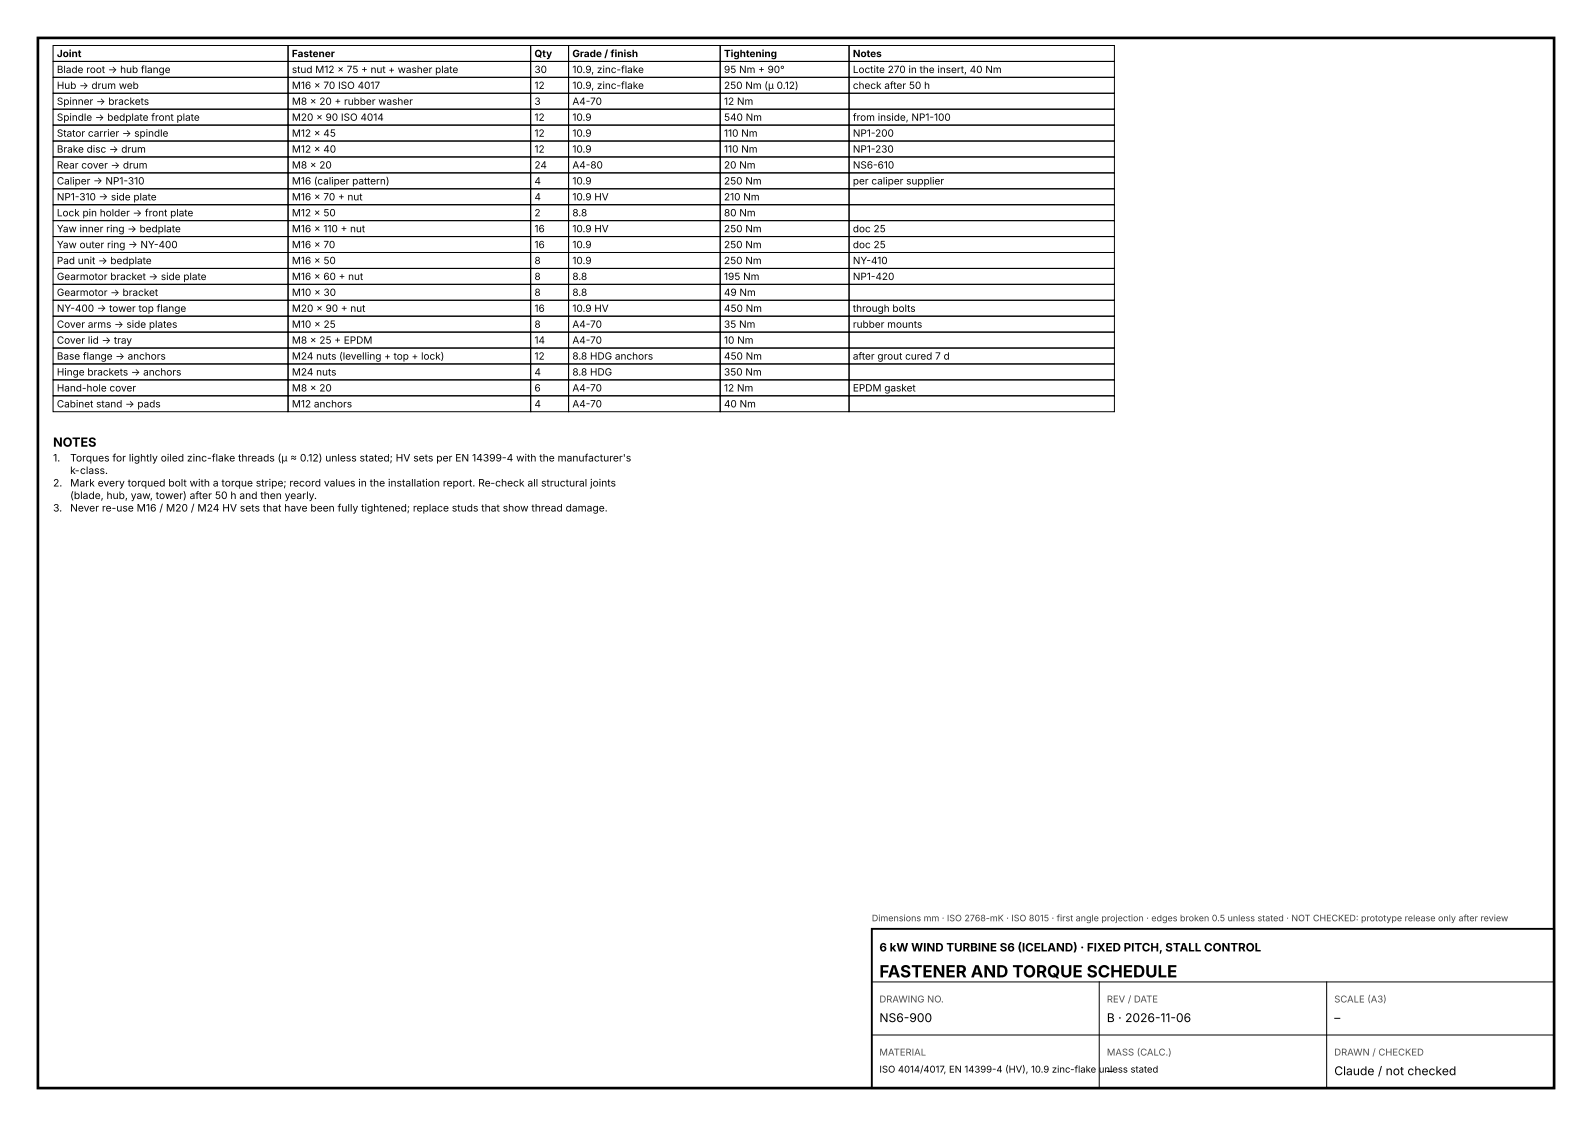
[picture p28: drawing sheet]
<svg xmlns="http://www.w3.org/2000/svg" width="420mm" height="297mm" viewBox="0 0 420 297" stroke-linecap="round" stroke-linejoin="round" font-family="sans-serif">
<defs><g id="words">
<text font-size="4.4" x="232" y="257.8">FASTENER AND TORQUE SCHEDULE</text>
<text font-size="3.3" x="14" y="117.8">NOTES</text>
<g font-size="3.2">
<text x="232" y="269.6">NS6-900</text>
<text x="292" y="269.6">B · 2026-11-06</text>
<text x="352" y="269.6">–</text>
<text x="292" y="283.6">–</text>
<text x="352" y="283.6">Claude / not checked</text>
</g>
<text font-size="3.1" x="232" y="251">6 kW WIND TURBINE S6 (ICELAND) · FIXED PITCH, STALL CONTROL</text>
<g font-size="2.7">
<text x="14" y="121.7">1.</text>
<text x="18.5" y="121.7">Torques for lightly oiled zinc-flake threads (μ ≈ 0.12) unless stated; HV sets per EN 14399-4 with the manufacturer's</text>
<text x="18.5" y="125">k-class.</text>
<text x="14" y="128.3">2.</text>
<text x="18.5" y="128.3">Mark every torqued bolt with a torque stripe; record values in the installation report. Re-check all structural joints</text>
<text x="18.5" y="131.6">(blade, hub, yaw, tower) after 50 h and then yearly.</text>
<text x="14" y="134.9">3.</text>
<text x="18.5" y="134.9">Never re-use M16 / M20 / M24 HV sets that have been fully tightened; replace studs that show thread damage.</text>
</g>
<g font-size="2.6">
<text x="15" y="15.1">Joint</text>
<text x="77" y="15.1">Fastener</text>
<text x="141" y="15.1">Qty</text>
<text x="151" y="15.1">Grade / finish</text>
<text x="191" y="15.1">Tightening</text>
<text x="225" y="15.1">Notes</text>
<text x="15" y="19.3">Blade root → hub flange</text>
<text x="15" y="23.5">Hub → drum web</text>
<text x="77" y="19.3">stud M12 × 75 + nut + washer plate</text>
<text x="77" y="23.5">M16 × 70 ISO 4017</text>
<text x="141" y="19.3">30</text>
<text x="141" y="23.5">12</text>
<text x="151" y="19.3">10.9, zinc-flake</text>
<text x="151" y="23.5">10.9, zinc-flake</text>
<text x="191" y="19.3">95 Nm + 90°</text>
<text x="191" y="23.5">250 Nm (μ 0.12)</text>
<text x="225" y="19.3">Loctite 270 in the insert, 40 Nm</text>
<text x="225" y="23.5">check after 50 h</text>
<text x="15" y="27.7">Spinner → brackets</text>
<text x="77" y="27.7">M8 × 20 + rubber washer</text>
<text x="141" y="27.7">3</text>
<text x="151" y="27.7">A4-70</text>
<text x="191" y="27.7">12 Nm</text>
<text x="15" y="31.9">Spindle → bedplate front plate</text>
<text x="77" y="31.9">M20 × 90 ISO 4014</text>
<text x="141" y="31.9">12</text>
<text x="151" y="31.9">10.9</text>
<text x="191" y="31.9">540 Nm</text>
<text x="225" y="31.9">from inside, NP1-100</text>
<text x="15" y="36.1">Stator carrier → spindle</text>
<text x="15" y="40.3">Brake disc → drum</text>
<text x="77" y="36.1">M12 × 45</text>
<text x="77" y="40.3">M12 × 40</text>
<text x="141" y="36.1">12</text>
<text x="141" y="40.3">12</text>
<text x="151" y="36.1">10.9</text>
<text x="151" y="40.3">10.9</text>
<text x="191" y="36.1">110 Nm</text>
<text x="191" y="40.3">110 Nm</text>
<text x="225" y="36.1">NP1-200</text>
<text x="225" y="40.3">NP1-230</text>
<text x="15" y="44.5">Rear cover → drum</text>
<text x="77" y="44.5">M8 × 20</text>
<text x="141" y="44.5">24</text>
<text x="151" y="44.5">A4-80</text>
<text x="191" y="44.5">20 Nm</text>
<text x="225" y="44.5">NS6-610</text>
<text x="15" y="48.7">Caliper → NP1-310</text>
<text x="15" y="52.9">NP1-310 → side plate</text>
<text x="77" y="48.7">M16 (caliper pattern)</text>
<text x="77" y="52.9">M16 × 70 + nut</text>
<text x="141" y="48.7">4</text>
<text x="141" y="52.9">4</text>
<text x="151" y="48.7">10.9</text>
<text x="151" y="52.9">10.9 HV</text>
<text x="191" y="48.7">250 Nm</text>
<text x="191" y="52.9">210 Nm</text>
<text x="225" y="48.7">per caliper supplier</text>
<text x="15" y="57.1">Lock pin holder → front plate</text>
<text x="77" y="57.1">M12 × 50</text>
<text x="141" y="57.1">2</text>
<text x="151" y="57.1">8.8</text>
<text x="191" y="57.1">80 Nm</text>
<text x="15" y="61.3">Yaw inner ring → bedplate</text>
<text x="15" y="65.5">Yaw outer ring → NY-400</text>
<text x="77" y="61.3">M16 × 110 + nut</text>
<text x="77" y="65.5">M16 × 70</text>
<text x="141" y="61.3">16</text>
<text x="141" y="65.5">16</text>
<text x="151" y="61.3">10.9 HV</text>
<text x="151" y="65.5">10.9</text>
<text x="191" y="61.3">250 Nm</text>
<text x="191" y="65.5">250 Nm</text>
<text x="225" y="61.3">doc 25</text>
<text x="225" y="65.5">doc 25</text>
<text x="15" y="69.7">Pad unit → bedplate</text>
<text x="77" y="69.7">M16 × 50</text>
<text x="141" y="69.7">8</text>
<text x="151" y="69.7">10.9</text>
<text x="191" y="69.7">250 Nm</text>
<text x="225" y="69.7">NY-410</text>
<text x="15" y="73.9">Gearmotor bracket → side plate</text>
<text x="77" y="73.9">M16 × 60 + nut</text>
<text x="141" y="73.9">8</text>
<text x="151" y="73.9">8.8</text>
<text x="191" y="73.9">195 Nm</text>
<text x="225" y="73.9">NP1-420</text>
<text x="15" y="78.1">Gearmotor → bracket</text>
<text x="15" y="82.3">NY-400 → tower top flange</text>
<text x="77" y="78.1">M10 × 30</text>
<text x="77" y="82.3">M20 × 90 + nut</text>
<text x="141" y="78.1">8</text>
<text x="141" y="82.3">16</text>
<text x="151" y="78.1">8.8</text>
<text x="151" y="82.3">10.9 HV</text>
<text x="191" y="78.1">49 Nm</text>
<text x="191" y="82.3">450 Nm</text>
<text x="225" y="82.3">through bolts</text>
<text x="15" y="86.5">Cover arms → side plates</text>
<text x="77" y="86.5">M10 × 25</text>
<text x="141" y="86.5">8</text>
<text x="151" y="86.5">A4-70</text>
<text x="191" y="86.5">35 Nm</text>
<text x="225" y="86.5">rubber mounts</text>
<text x="15" y="90.7">Cover lid → tray</text>
<text x="15" y="94.9">Base flange → anchors</text>
<text x="77" y="90.7">M8 × 25 + EPDM</text>
<text x="77" y="94.9">M24 nuts (levelling + top + lock)</text>
<text x="141" y="90.7">14</text>
<text x="141" y="94.9">12</text>
<text x="151" y="90.7">A4-70</text>
<text x="151" y="94.9">8.8 HDG anchors</text>
<text x="191" y="90.7">10 Nm</text>
<text x="191" y="94.9">450 Nm</text>
<text x="225" y="94.9">after grout cured 7 d</text>
<text x="15" y="99.1">Hinge brackets → anchors</text>
<text x="77" y="99.1">M24 nuts</text>
<text x="141" y="99.1">4</text>
<text x="151" y="99.1">8.8 HDG</text>
<text x="191" y="99.1">350 Nm</text>
<text x="15" y="103.3">Hand-hole cover</text>
<text x="15" y="107.5">Cabinet stand → pads</text>
<text x="77" y="103.3">M8 × 20</text>
<text x="77" y="107.5">M12 anchors</text>
<text x="141" y="103.3">6</text>
<text x="141" y="107.5">4</text>
<text x="151" y="103.3">A4-70</text>
<text x="151" y="107.5">A4-70</text>
<text x="191" y="103.3">12 Nm</text>
<text x="191" y="107.5">40 Nm</text>
<text x="225" y="103.3">EPDM gasket</text>
</g>
<g font-size="2.5" fill="#4d4d4d">
<text x="232" y="264.4">DRAWING NO.</text>
<text x="292" y="264.4">REV / DATE</text>
<text x="352" y="264.4">SCALE (A3)</text>
<text x="232" y="278.4">MATERIAL</text>
<text x="292" y="278.4">MASS (CALC.)</text>
<text x="352" y="278.4">DRAWN / CHECKED</text>
</g>
<text font-size="2.5" x="232" y="282.9">ISO 4014/4017, EN 14399-4 (HV), 10.9 zinc-flake unless stated</text>
<text font-size="2.4" fill="#404040" x="230" y="243">Dimensions mm · ISO 2768-mK · ISO 8015 · first angle projection · edges broken 0.5 unless stated · NOT CHECKED: prototype release only after review</text>
</g></defs>
<path d="M10 10h400v277h-400z" fill="none" stroke="#000" stroke-width=".7" stroke-linecap="butt"/>
<path d="M230 245h180v42h-180z" fill="none" stroke="#000" stroke-width=".5"/>
<g fill="none" stroke="#000" stroke-width=".26">
<path d="M14 12h62v4.2h-62zM14 16.2h62v4.2h-62zM76 12h64v4.2h-64zM76 16.2h64v4.2h-64zM140 12h10v4.2h-10zM140 16.2h10v4.2h-10zM150 12h40v4.2h-40zM150 16.2h40v4.2h-40zM190 12h34v4.2h-34zM190 16.2h34v4.2h-34zM224 12h70v4.2h-70zM224 16.2h70v4.2h-70z"/>
<path d="M14 20.4h62v4.2h-62zM14 24.6h62v4.2h-62zM14 28.8h62v4.2h-62zM14 33h62v4.2h-62zM14 37.2h62v4.2h-62zM76 20.4h64v4.2h-64zM76 24.6h64v4.2h-64zM76 28.8h64v4.2h-64zM76 33h64v4.2h-64zM76 37.2h64v4.2h-64zM140 20.4h10v4.2h-10zM140 24.6h10v4.2h-10z"/>
<path d="M140 28.8h10v4.2h-10zM140 33h10v4.2h-10zM140 37.2h10v4.2h-10zM150 20.4h40v4.2h-40zM150 24.6h40v4.2h-40zM150 28.8h40v4.2h-40zM150 33h40v4.2h-40zM150 37.2h40v4.2h-40zM190 20.4h34v4.2h-34zM190 24.6h34v4.2h-34zM190 28.8h34v4.2h-34zM190 33h34v4.2h-34z"/>
<path d="M190 37.2h34v4.2h-34zM224 20.4h70v4.2h-70zM224 24.6h70v4.2h-70zM224 28.8h70v4.2h-70zM224 33h70v4.2h-70zM224 37.2h70v4.2h-70zM14 41.4h62v4.2h-62zM14 45.6h62v4.2h-62zM14 49.8h62v4.2h-62zM14 54h62v4.2h-62zM14 58.2h62v4.2h-62zM76 41.4h64v4.2h-64z"/>
<path d="M76 45.6h64v4.2h-64zM76 49.8h64v4.2h-64zM76 54h64v4.2h-64zM76 58.2h64v4.2h-64zM140 41.4h10v4.2h-10zM140 45.6h10v4.2h-10zM140 49.8h10v4.2h-10zM140 54h10v4.2h-10zM140 58.2h10v4.2h-10zM150 41.4h40v4.2h-40zM150 45.6h40v4.2h-40zM150 49.8h40v4.2h-40z"/>
<path d="M150 54h40v4.2h-40zM150 58.2h40v4.2h-40zM190 41.4h34v4.2h-34zM190 45.6h34v4.2h-34zM190 49.8h34v4.2h-34zM190 54h34v4.2h-34zM190 58.2h34v4.2h-34zM224 41.4h70v4.2h-70zM224 45.6h70v4.2h-70zM224 49.8h70v4.2h-70zM224 54h70v4.2h-70zM224 58.2h70v4.2h-70z"/>
<path d="M14 62.4h62v4.2h-62zM14 66.6h62v4.2h-62zM14 70.8h62v4.2h-62zM14 75h62v4.2h-62zM14 79.2h62v4.2h-62zM76 62.4h64v4.2h-64zM76 66.6h64v4.2h-64zM76 70.8h64v4.2h-64zM76 75h64v4.2h-64zM76 79.2h64v4.2h-64zM140 62.4h10v4.2h-10zM140 66.6h10v4.2h-10z"/>
<path d="M140 70.8h10v4.2h-10zM140 75h10v4.2h-10zM140 79.2h10v4.2h-10zM150 62.4h40v4.2h-40zM150 66.6h40v4.2h-40zM150 70.8h40v4.2h-40zM150 75h40v4.2h-40zM150 79.2h40v4.2h-40zM190 62.4h34v4.2h-34zM190 66.6h34v4.2h-34zM190 70.8h34v4.2h-34zM190 75h34v4.2h-34z"/>
<path d="M190 79.2h34v4.2h-34zM224 62.4h70v4.2h-70zM224 66.6h70v4.2h-70zM224 70.8h70v4.2h-70zM224 75h70v4.2h-70zM224 79.2h70v4.2h-70zM14 83.4h62v4.2h-62zM14 87.6h62v4.2h-62zM14 91.8h62v4.2h-62zM14 96h62v4.2h-62zM76 83.4h64v4.2h-64zM76 87.6h64v4.2h-64z"/>
<path d="M76 91.8h64v4.2h-64zM76 96h64v4.2h-64zM140 83.4h10v4.2h-10zM140 87.6h10v4.2h-10zM140 91.8h10v4.2h-10zM140 96h10v4.2h-10zM150 83.4h40v4.2h-40zM150 87.6h40v4.2h-40zM150 91.8h40v4.2h-40zM150 96h40v4.2h-40zM190 83.4h34v4.2h-34zM190 87.6h34v4.2h-34z"/>
<path d="M190 91.8h34v4.2h-34zM190 96h34v4.2h-34zM224 83.4h70v4.2h-70zM224 87.6h70v4.2h-70zM224 91.8h70v4.2h-70zM224 96h70v4.2h-70zM14 100.2h62v4.2h-62zM14 104.4h62v4.2h-62zM76 100.2h64v4.2h-64zM76 104.4h64v4.2h-64zM140 100.2h10v4.2h-10zM140 104.4h10v4.2h-10z"/>
<path d="M150 100.2h40v4.2h-40zM150 104.4h40v4.2h-40zM190 100.2h34v4.2h-34zM190 104.4h34v4.2h-34zM224 100.2h70v4.2h-70zM224 104.4h70v4.2h-70zM230 259h180M290 259v28M350 259v28M230 273h180"/>
</g>
<use href="#words"/>
</svg>
